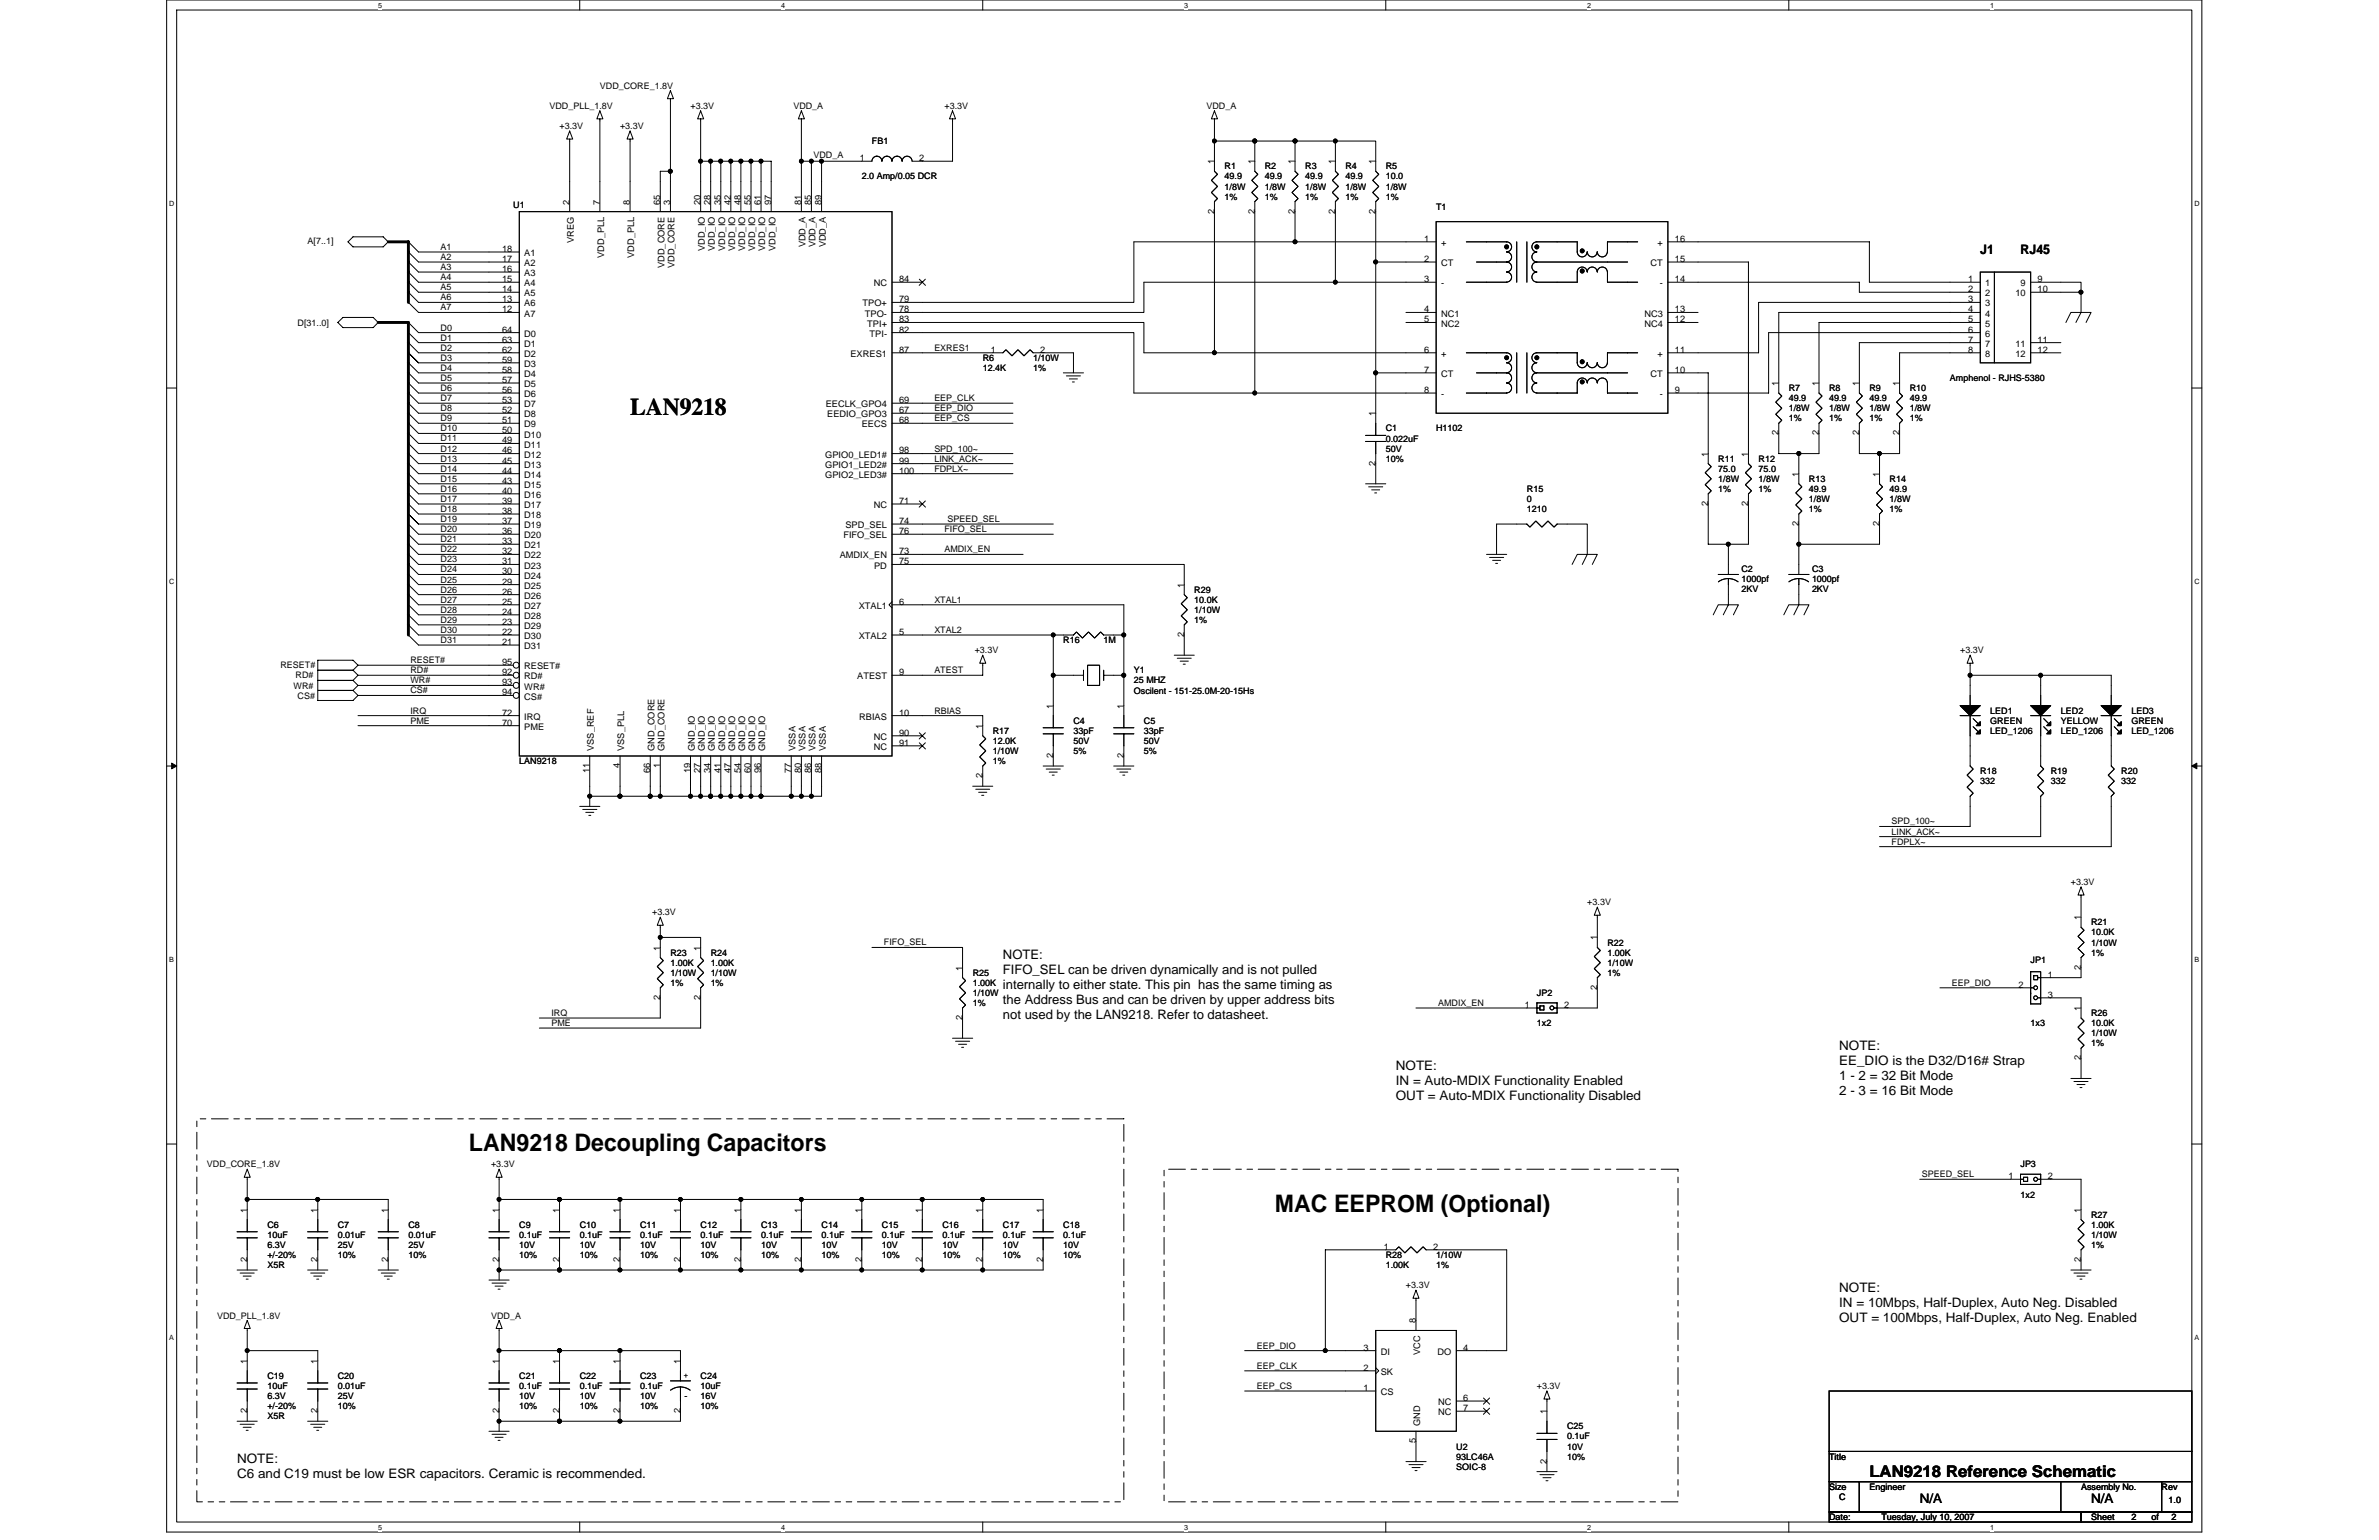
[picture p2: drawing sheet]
<svg xmlns="http://www.w3.org/2000/svg" width="432mm" height="279mm" viewBox="0 0 432 279" stroke-linecap="round" stroke-linejoin="round" font-family="sans-serif">
<defs><g id="words">
<g font-size="4.4">
<text x="114.4" y="75.3">LAN9218</text>
<text x="85.1" y="208.9">LAN9218 Decoupling Capacitors</text>
<text x="231.4" y="219.9">MAC EEPROM (Optional)</text>
</g>
<text font-size="2.9" x="339.3" y="267.9">LAN9218 Reference Schematic</text>
<g font-size="2.4">
<text x="359.4" y="46.1">J1</text>
<text x="366.7" y="46.1">RJ45</text>
<text x="182" y="174">NOTE:</text>
<text x="182" y="176.7">FIFO_SEL can be driven dynamically and is not pulled</text>
<text x="182" y="179.5">internally to either state. This pin has the same timing as</text>
<text x="182" y="182.2">the Address Bus and can be driven by upper address bits</text>
<text x="182" y="184.9">not used by the LAN9218. Refer to datasheet.</text>
<text x="333.8" y="190.5">NOTE:</text>
<text x="253.3" y="194.1">NOTE:</text>
<text x="253.3" y="196.9">IN = Auto-MDIX Functionality Enabled</text>
<text x="333.8" y="193.2">EE_DIO is the D32/D16# Strap</text>
<text x="333.8" y="195.9">1 - 2 = 32 Bit Mode</text>
<text x="253.3" y="199.6">OUT = Auto-MDIX Functionality Disabled</text>
<text x="333.8" y="198.7">2 - 3 = 16 Bit Mode</text>
<text x="333.8" y="234.4">NOTE:</text>
<text x="333.8" y="237.1">IN = 10Mbps, Half-Duplex, Auto Neg. Disabled</text>
<text x="333.8" y="239.8">OUT = 100Mbps, Half-Duplex, Auto Neg. Enabled</text>
<text x="43" y="265.5">NOTE:</text>
<text x="43" y="268.2">C6 and C19 must be low ESR capacitors. Ceramic is recommended.</text>
<text x="348.4" y="272.8">N/A</text>
<text x="379.5" y="272.8">N/A</text>
</g>
<g font-size="1.7">
<text x="156.1" y="29.2">1</text>
<text x="166.8" y="29.2">2</text>
<text x="220.4" y="29.8" transform="rotate(-90 220.4 29.8)">1</text>
<text x="227.7" y="29.8" transform="rotate(-90 227.7 29.8)">1</text>
<text x="235" y="29.8" transform="rotate(-90 235 29.8)">1</text>
<text x="242.4" y="29.8" transform="rotate(-90 242.4 29.8)">1</text>
<text x="249.7" y="29.8" transform="rotate(-90 249.7 29.8)">1</text>
<text x="103.4" y="37.1" transform="rotate(-90 103.4 37.1)">2</text>
<text x="108.9" y="37.1" transform="rotate(-90 108.9 37.1)">7</text>
<text x="114.3" y="37.1" transform="rotate(-90 114.3 37.1)">8</text>
<text x="119.8" y="37.1" transform="rotate(-90 119.8 37.1)">65</text>
<text x="121.7" y="37.1" transform="rotate(-90 121.7 37.1)">3</text>
<text x="127.1" y="37.1" transform="rotate(-90 127.1 37.1)">20</text>
<text x="129" y="37.1" transform="rotate(-90 129 37.1)">28</text>
<text x="130.8" y="37.1" transform="rotate(-90 130.8 37.1)">35</text>
<text x="132.6" y="37.1" transform="rotate(-90 132.6 37.1)">42</text>
<text x="134.5" y="37.1" transform="rotate(-90 134.5 37.1)">48</text>
<text x="136.3" y="37.1" transform="rotate(-90 136.3 37.1)">55</text>
<text x="138.1" y="37.1" transform="rotate(-90 138.1 37.1)">61</text>
<text x="140" y="37.1" transform="rotate(-90 140 37.1)">97</text>
<text x="145.4" y="37.1" transform="rotate(-90 145.4 37.1)">81</text>
<text x="147.3" y="37.1" transform="rotate(-90 147.3 37.1)">85</text>
<text x="149.1" y="37.1" transform="rotate(-90 149.1 37.1)">89</text>
<text x="220.4" y="38.8" transform="rotate(-90 220.4 38.8)">2</text>
<text x="227.7" y="38.8" transform="rotate(-90 227.7 38.8)">2</text>
<text x="235" y="38.8" transform="rotate(-90 235 38.8)">2</text>
<text x="242.4" y="38.8" transform="rotate(-90 242.4 38.8)">2</text>
<text x="249.7" y="38.8" transform="rotate(-90 249.7 38.8)">2</text>
<text x="91.1" y="45.7">18</text>
<text x="91.1" y="47.5">17</text>
<text x="95.2" y="46.5">A1</text>
<text x="104.2" y="44.1" transform="rotate(-90 104.2 44.1)">VREG</text>
<text x="109.6" y="46.8" transform="rotate(-90 109.6 46.8)">VDD_PLL</text>
<text x="115.1" y="46.8" transform="rotate(-90 115.1 46.8)">VDD_PLL</text>
<text x="127.9" y="45.6" transform="rotate(-90 127.9 45.6)">VDD_IO</text>
<text x="129.8" y="45.6" transform="rotate(-90 129.8 45.6)">VDD_IO</text>
<text x="131.6" y="45.6" transform="rotate(-90 131.6 45.6)">VDD_IO</text>
<text x="133.4" y="45.6" transform="rotate(-90 133.4 45.6)">VDD_IO</text>
<text x="135.2" y="45.6" transform="rotate(-90 135.2 45.6)">VDD_IO</text>
<text x="137.1" y="45.6" transform="rotate(-90 137.1 45.6)">VDD_IO</text>
<text x="138.9" y="45.6" transform="rotate(-90 138.9 45.6)">VDD_IO</text>
<text x="140.7" y="45.6" transform="rotate(-90 140.7 45.6)">VDD_IO</text>
<text x="146.2" y="44.9" transform="rotate(-90 146.2 44.9)">VDD_A</text>
<text x="148" y="44.9" transform="rotate(-90 148 44.9)">VDD_A</text>
<text x="149.9" y="44.9" transform="rotate(-90 149.9 44.9)">VDD_A</text>
<text x="258.5" y="43.9">1</text>
<text x="258.5" y="47.5">2</text>
<text x="261.6" y="44.6">+</text>
<text x="300.8" y="44.6">+</text>
<text x="304" y="47.5">15</text>
<text x="304" y="43.9">16</text>
<text x="91.1" y="49.3">16</text>
<text x="91.1" y="51.2">15</text>
<text x="91.1" y="53">14</text>
<text x="95.2" y="48.3">A2</text>
<text x="95.2" y="50.1">A3</text>
<text x="95.2" y="51.9">A4</text>
<text x="95.2" y="53.8">A5</text>
<text x="120.6" y="48.6" transform="rotate(-90 120.6 48.6)">VDD_CORE</text>
<text x="122.4" y="48.6" transform="rotate(-90 122.4 48.6)">VDD_CORE</text>
<text x="158.6" y="51.9">NC</text>
<text x="163.2" y="51.2">84</text>
<text x="258.5" y="51.2">3</text>
<text x="261.6" y="51.9">-</text>
<text x="261.6" y="48.3">CT</text>
<text x="299.6" y="48.3">CT</text>
<text x="301.3" y="51.9">-</text>
<text x="304" y="51.2">14</text>
<text x="357.2" y="51.2">1</text>
<text x="357.2" y="53">2</text>
<text x="360.3" y="51.9">1</text>
<text x="360.3" y="53.8">2</text>
<text x="365.8" y="53.8">10</text>
<text x="366.7" y="51.9">9</text>
<text x="369.8" y="53">10</text>
<text x="369.8" y="51.2">9</text>
<text x="91.1" y="54.8">13</text>
<text x="91.1" y="56.7">12</text>
<text x="95.2" y="55.6">A6</text>
<text x="95.2" y="57.4">A7</text>
<text x="156.6" y="55.6">TPO+</text>
<text x="157" y="57.4">TPO-</text>
<text x="157.4" y="59.2">TPI+</text>
<text x="163.2" y="56.7">78</text>
<text x="163.2" y="58.5">83</text>
<text x="163.2" y="54.8">79</text>
<text x="258.5" y="56.7">4</text>
<text x="258.5" y="58.5">5</text>
<text x="261.6" y="57.4">NC1</text>
<text x="261.6" y="59.2">NC2</text>
<text x="298.5" y="57.4">NC3</text>
<text x="298.5" y="59.2">NC4</text>
<text x="304" y="56.7">13</text>
<text x="304" y="58.5">12</text>
<text x="357.2" y="54.8">3</text>
<text x="357.2" y="56.7">4</text>
<text x="357.2" y="58.5">5</text>
<text x="360.3" y="55.6">3</text>
<text x="360.3" y="57.4">4</text>
<text x="360.3" y="59.2">5</text>
<text x="91.1" y="65.8">59</text>
<text x="91.1" y="64">62</text>
<text x="91.1" y="62.1">63</text>
<text x="91.1" y="60.3">64</text>
<text x="95.2" y="64.7">D2</text>
<text x="95.2" y="62.9">D1</text>
<text x="95.2" y="61.1">D0</text>
<text x="154.4" y="64.7">EXRES1</text>
<text x="157.8" y="61.1">TPI-</text>
<text x="163.2" y="64">87</text>
<text x="163.2" y="60.3">82</text>
<text x="179.8" y="64">1</text>
<text x="188.8" y="64">2</text>
<text x="258.5" y="64">6</text>
<text x="261.6" y="64.7">+</text>
<text x="300.8" y="64.7">+</text>
<text x="304" y="64">11</text>
<text x="357.2" y="60.3">6</text>
<text x="357.2" y="62.1">7</text>
<text x="357.2" y="64">8</text>
<text x="360.3" y="61.1">6</text>
<text x="360.3" y="62.9">7</text>
<text x="360.3" y="64.7">8</text>
<text x="365.8" y="62.9">11</text>
<text x="365.8" y="64.7">12</text>
<text x="369.8" y="62.1">11</text>
<text x="369.8" y="64">12</text>
<text x="91.1" y="71.3">56</text>
<text x="91.1" y="69.5">57</text>
<text x="91.1" y="67.6">58</text>
<text x="95.2" y="70.2">D5</text>
<text x="95.2" y="68.4">D4</text>
<text x="95.2" y="66.6">D3</text>
<text x="258.5" y="71.3">8</text>
<text x="258.5" y="67.6">7</text>
<text x="261.6" y="68.4">CT</text>
<text x="299.6" y="68.4">CT</text>
<text x="304" y="67.6">10</text>
<text x="304" y="71.3">9</text>
<text x="322.8" y="70" transform="rotate(-90 322.8 70)">1</text>
<text x="330.1" y="70" transform="rotate(-90 330.1 70)">1</text>
<text x="337.5" y="70" transform="rotate(-90 337.5 70)">1</text>
<text x="344.8" y="70" transform="rotate(-90 344.8 70)">1</text>
<text x="91.1" y="76.8">51</text>
<text x="91.1" y="75">52</text>
<text x="91.1" y="73.1">53</text>
<text x="95.2" y="77.5">D9</text>
<text x="95.2" y="75.7">D8</text>
<text x="95.2" y="73.9">D7</text>
<text x="95.2" y="72.1">D6</text>
<text x="149.9" y="73.9">EECLK_GPO4</text>
<text x="150.2" y="75.7">EEDIO_GPO3</text>
<text x="156.4" y="77.5">EECS</text>
<text x="163.2" y="75">67</text>
<text x="163.2" y="73.1">69</text>
<text x="163.2" y="76.8">68</text>
<text x="249.7" y="75.5" transform="rotate(-90 249.7 75.5)">1</text>
<text x="261.6" y="72.1">-</text>
<text x="301.3" y="72.1">-</text>
<text x="91.1" y="82.3">46</text>
<text x="91.1" y="80.4">49</text>
<text x="91.1" y="78.6">50</text>
<text x="95.2" y="83">D12</text>
<text x="95.2" y="81.2">D11</text>
<text x="95.2" y="79.4">D10</text>
<text x="149.8" y="83">GPIO0_LED1#</text>
<text x="163.2" y="82.3">98</text>
<text x="310" y="82.8" transform="rotate(-90 310 82.8)">1</text>
<text x="317.3" y="82.8" transform="rotate(-90 317.3 82.8)">1</text>
<text x="322.8" y="79" transform="rotate(-90 322.8 79)">2</text>
<text x="330.1" y="79" transform="rotate(-90 330.1 79)">2</text>
<text x="337.5" y="79" transform="rotate(-90 337.5 79)">2</text>
<text x="344.8" y="79" transform="rotate(-90 344.8 79)">2</text>
<text x="91.1" y="89.6">40</text>
<text x="91.1" y="87.8">43</text>
<text x="91.1" y="85.9">44</text>
<text x="91.1" y="84.1">45</text>
<text x="95.2" y="88.5">D15</text>
<text x="95.2" y="86.7">D14</text>
<text x="95.2" y="84.9">D13</text>
<text x="149.8" y="84.9">GPIO1_LED2#</text>
<text x="149.8" y="86.7">GPIO2_LED3#</text>
<text x="163.2" y="84.1">99</text>
<text x="163.2" y="85.9">100</text>
<text x="249.7" y="84.5" transform="rotate(-90 249.7 84.5)">2</text>
<text x="326.5" y="86.5" transform="rotate(-90 326.5 86.5)">1</text>
<text x="341.1" y="86.5" transform="rotate(-90 341.1 86.5)">1</text>
<text x="91.1" y="95.1">37</text>
<text x="91.1" y="93.2">38</text>
<text x="91.1" y="91.4">39</text>
<text x="95.2" y="95.8">D19</text>
<text x="95.2" y="94">D18</text>
<text x="95.2" y="92.2">D17</text>
<text x="95.2" y="90.3">D16</text>
<text x="153.4" y="95.8">SPD_SEL</text>
<text x="158.6" y="92.2">NC</text>
<text x="163.2" y="91.4">71</text>
<text x="163.2" y="95.1">74</text>
<text x="310" y="91.8" transform="rotate(-90 310 91.8)">2</text>
<text x="317.3" y="91.8" transform="rotate(-90 317.3 91.8)">2</text>
<text x="326.5" y="95.5" transform="rotate(-90 326.5 95.5)">2</text>
<text x="341.1" y="95.5" transform="rotate(-90 341.1 95.5)">2</text>
<text x="91.1" y="100.6">32</text>
<text x="91.1" y="98.7">33</text>
<text x="91.1" y="96.9">36</text>
<text x="95.2" y="101.3">D22</text>
<text x="95.2" y="99.5">D21</text>
<text x="95.2" y="97.7">D20</text>
<text x="152.4" y="101.3">AMDIX_EN</text>
<text x="153.1" y="97.7">FIFO_SEL</text>
<text x="163.2" y="100.6">73</text>
<text x="163.2" y="96.9">76</text>
<text x="91.1" y="107.9">26</text>
<text x="91.1" y="106">29</text>
<text x="91.1" y="104.2">30</text>
<text x="91.1" y="102.4">31</text>
<text x="95.2" y="106.8">D25</text>
<text x="95.2" y="105">D24</text>
<text x="95.2" y="103.1">D23</text>
<text x="158.7" y="103.1">PD</text>
<text x="163.2" y="102.4">75</text>
<text x="214.9" y="106.6" transform="rotate(-90 214.9 106.6)">1</text>
<text x="91.1" y="113.3">23</text>
<text x="91.1" y="111.5">24</text>
<text x="91.1" y="109.7">25</text>
<text x="95.2" y="112.3">D28</text>
<text x="95.2" y="110.5">D27</text>
<text x="95.2" y="108.6">D26</text>
<text x="155.9" y="110.5">XTAL1</text>
<text x="163.2" y="109.7">6</text>
<text x="91.1" y="117">21</text>
<text x="91.1" y="115.2">22</text>
<text x="95.2" y="117.8">D31</text>
<text x="95.2" y="116">D30</text>
<text x="95.2" y="114.1">D29</text>
<text x="155.9" y="116">XTAL2</text>
<text x="163.2" y="115.2">5</text>
<text x="214.9" y="115.6" transform="rotate(-90 214.9 115.6)">2</text>
<text x="91.1" y="120.7">95</text>
<text x="91.1" y="122.5">92</text>
<text x="91.1" y="124.3">93</text>
<text x="95.2" y="121.4">RESET#</text>
<text x="95.2" y="123.3">RD#</text>
<text x="95.2" y="125.1">WR#</text>
<text x="155.6" y="123.3">ATEST</text>
<text x="163.2" y="122.5">9</text>
<text x="91.1" y="131.6">70</text>
<text x="91.1" y="126.2">94</text>
<text x="91.1" y="129.8">72</text>
<text x="95.2" y="126.9">CS#</text>
<text x="95.2" y="130.6">IRQ</text>
<text x="156" y="130.6">RBIAS</text>
<text x="163.2" y="129.8">10</text>
<text x="191.2" y="128.6" transform="rotate(-90 191.2 128.6)">1</text>
<text x="204" y="128.6" transform="rotate(-90 204 128.6)">1</text>
<text x="95.2" y="132.4">PME</text>
<text x="107.8" y="136.2" transform="rotate(-90 107.8 136.2)">VSS_REF</text>
<text x="113.3" y="136.2" transform="rotate(-90 113.3 136.2)">VSS_PLL</text>
<text x="118.8" y="136.2" transform="rotate(-90 118.8 136.2)">GND_CORE</text>
<text x="120.6" y="136.2" transform="rotate(-90 120.6 136.2)">GND_CORE</text>
<text x="126.1" y="136.2" transform="rotate(-90 126.1 136.2)">GND_IO</text>
<text x="127.9" y="136.2" transform="rotate(-90 127.9 136.2)">GND_IO</text>
<text x="129.8" y="136.2" transform="rotate(-90 129.8 136.2)">GND_IO</text>
<text x="131.6" y="136.2" transform="rotate(-90 131.6 136.2)">GND_IO</text>
<text x="133.4" y="136.2" transform="rotate(-90 133.4 136.2)">GND_IO</text>
<text x="135.2" y="136.2" transform="rotate(-90 135.2 136.2)">GND_IO</text>
<text x="137.1" y="136.2" transform="rotate(-90 137.1 136.2)">GND_IO</text>
<text x="138.9" y="136.2" transform="rotate(-90 138.9 136.2)">GND_IO</text>
<text x="144.4" y="136.2" transform="rotate(-90 144.4 136.2)">VSSA</text>
<text x="146.2" y="136.2" transform="rotate(-90 146.2 136.2)">VSSA</text>
<text x="148" y="136.2" transform="rotate(-90 148 136.2)">VSSA</text>
<text x="149.9" y="136.2" transform="rotate(-90 149.9 136.2)">VSSA</text>
<text x="158.6" y="136.1">NC</text>
<text x="158.6" y="134.2">NC</text>
<text x="163.2" y="135.3">91</text>
<text x="163.2" y="133.5">90</text>
<text x="178.4" y="132.2" transform="rotate(-90 178.4 132.2)">1</text>
<text x="191.2" y="137.5" transform="rotate(-90 191.2 137.5)">2</text>
<text x="204" y="137.5" transform="rotate(-90 204 137.5)">2</text>
<text x="107" y="140.3" transform="rotate(-90 107 140.3)">11</text>
<text x="112.5" y="139.4" transform="rotate(-90 112.5 139.4)">4</text>
<text x="118" y="140.3" transform="rotate(-90 118 140.3)">66</text>
<text x="119.8" y="139.4" transform="rotate(-90 119.8 139.4)">1</text>
<text x="125.3" y="140.3" transform="rotate(-90 125.3 140.3)">19</text>
<text x="127.1" y="140.3" transform="rotate(-90 127.1 140.3)">27</text>
<text x="129" y="140.3" transform="rotate(-90 129 140.3)">34</text>
<text x="130.8" y="140.3" transform="rotate(-90 130.8 140.3)">41</text>
<text x="132.6" y="140.3" transform="rotate(-90 132.6 140.3)">47</text>
<text x="134.5" y="140.3" transform="rotate(-90 134.5 140.3)">54</text>
<text x="136.3" y="140.3" transform="rotate(-90 136.3 140.3)">60</text>
<text x="138.1" y="140.3" transform="rotate(-90 138.1 140.3)">96</text>
<text x="143.6" y="140.3" transform="rotate(-90 143.6 140.3)">77</text>
<text x="145.4" y="140.3" transform="rotate(-90 145.4 140.3)">80</text>
<text x="147.3" y="140.3" transform="rotate(-90 147.3 140.3)">86</text>
<text x="149.1" y="140.3" transform="rotate(-90 149.1 140.3)">88</text>
<text x="178.4" y="141.2" transform="rotate(-90 178.4 141.2)">2</text>
<text x="377.7" y="167" transform="rotate(-90 377.7 167)">1</text>
<text x="119.8" y="172.5" transform="rotate(-90 119.8 172.5)">1</text>
<text x="127.1" y="172.5" transform="rotate(-90 127.1 172.5)">1</text>
<text x="289.9" y="170.6" transform="rotate(-90 289.9 170.6)">1</text>
<text x="174.7" y="176.1" transform="rotate(-90 174.7 176.1)">1</text>
<text x="289.9" y="179.6" transform="rotate(-90 289.9 179.6)">2</text>
<text x="366.4" y="179.2">2</text>
<text x="371.7" y="177.4">1</text>
<text x="377.7" y="175.9" transform="rotate(-90 377.7 175.9)">2</text>
<text x="119.8" y="181.4" transform="rotate(-90 119.8 181.4)">2</text>
<text x="127.1" y="181.4" transform="rotate(-90 127.1 181.4)">2</text>
<text x="174.7" y="185.1" transform="rotate(-90 174.7 185.1)">2</text>
<text x="276.8" y="182.9">1</text>
<text x="283.9" y="182.9">2</text>
<text x="371.7" y="181">3</text>
<text x="377.7" y="183.4" transform="rotate(-90 377.7 183.4)">1</text>
<text x="377.7" y="192.4" transform="rotate(-90 377.7 192.4)">2</text>
<text x="364.5" y="213.9">1</text>
<text x="371.7" y="213.9">2</text>
<text x="44.9" y="220" transform="rotate(-90 44.9 220)">1</text>
<text x="57.7" y="220" transform="rotate(-90 57.7 220)">1</text>
<text x="70.4" y="220" transform="rotate(-90 70.4 220)">1</text>
<text x="90.6" y="220" transform="rotate(-90 90.6 220)">1</text>
<text x="101.5" y="220" transform="rotate(-90 101.5 220)">1</text>
<text x="112.5" y="220" transform="rotate(-90 112.5 220)">1</text>
<text x="123.5" y="220" transform="rotate(-90 123.5 220)">1</text>
<text x="134.5" y="220" transform="rotate(-90 134.5 220)">1</text>
<text x="145.4" y="220" transform="rotate(-90 145.4 220)">1</text>
<text x="156.4" y="220" transform="rotate(-90 156.4 220)">1</text>
<text x="167.4" y="220" transform="rotate(-90 167.4 220)">1</text>
<text x="178.4" y="220" transform="rotate(-90 178.4 220)">1</text>
<text x="189.3" y="220" transform="rotate(-90 189.3 220)">1</text>
<text x="377.7" y="220" transform="rotate(-90 377.7 220)">1</text>
<text x="251.1" y="226.7">1</text>
<text x="260.1" y="226.7">2</text>
<text x="44.9" y="229" transform="rotate(-90 44.9 229)">2</text>
<text x="57.7" y="229" transform="rotate(-90 57.7 229)">2</text>
<text x="70.4" y="229" transform="rotate(-90 70.4 229)">2</text>
<text x="90.6" y="229" transform="rotate(-90 90.6 229)">2</text>
<text x="101.5" y="229" transform="rotate(-90 101.5 229)">2</text>
<text x="112.5" y="229" transform="rotate(-90 112.5 229)">2</text>
<text x="123.5" y="229" transform="rotate(-90 123.5 229)">2</text>
<text x="134.5" y="229" transform="rotate(-90 134.5 229)">2</text>
<text x="145.4" y="229" transform="rotate(-90 145.4 229)">2</text>
<text x="156.4" y="229" transform="rotate(-90 156.4 229)">2</text>
<text x="167.4" y="229" transform="rotate(-90 167.4 229)">2</text>
<text x="178.4" y="229" transform="rotate(-90 178.4 229)">2</text>
<text x="189.3" y="229" transform="rotate(-90 189.3 229)">2</text>
<text x="377.7" y="229" transform="rotate(-90 377.7 229)">2</text>
<text x="247.5" y="245">3</text>
<text x="250.6" y="245.8">DI</text>
<text x="257" y="240.1" transform="rotate(-90 257 240.1)">8</text>
<text x="257.8" y="245.8" transform="rotate(-90 257.8 245.8)">VCC</text>
<text x="260.9" y="245.8">DO</text>
<text x="265.6" y="245">4</text>
<text x="44.9" y="247.4" transform="rotate(-90 44.9 247.4)">1</text>
<text x="57.7" y="247.4" transform="rotate(-90 57.7 247.4)">1</text>
<text x="90.6" y="247.4" transform="rotate(-90 90.6 247.4)">1</text>
<text x="101.5" y="247.4" transform="rotate(-90 101.5 247.4)">1</text>
<text x="112.5" y="247.4" transform="rotate(-90 112.5 247.4)">1</text>
<text x="123.5" y="247.4" transform="rotate(-90 123.5 247.4)">1</text>
<text x="247.5" y="248.7">2</text>
<text x="250.6" y="249.4">SK</text>
<text x="44.9" y="256.4" transform="rotate(-90 44.9 256.4)">2</text>
<text x="57.7" y="256.4" transform="rotate(-90 57.7 256.4)">2</text>
<text x="90.6" y="256.4" transform="rotate(-90 90.6 256.4)">2</text>
<text x="101.5" y="256.4" transform="rotate(-90 101.5 256.4)">2</text>
<text x="112.5" y="256.4" transform="rotate(-90 112.5 256.4)">2</text>
<text x="123.5" y="256.4" transform="rotate(-90 123.5 256.4)">2</text>
<text x="247.5" y="252.3">1</text>
<text x="250.6" y="253.1">CS</text>
<text x="261" y="256.8">NC</text>
<text x="261" y="254.9">NC</text>
<text x="265.6" y="256">7</text>
<text x="265.6" y="254.2">6</text>
<text x="280.8" y="256.6" transform="rotate(-90 280.8 256.6)">1</text>
<text x="257" y="261.9" transform="rotate(-90 257 261.9)">5</text>
<text x="257.8" y="258.8" transform="rotate(-90 257.8 258.8)">GND</text>
<text x="280.8" y="265.5" transform="rotate(-90 280.8 265.5)">2</text>
</g>
<g font-size="1.6">
<text x="108.9" y="16.1">VDD_CORE_1.8V</text>
<text x="99.7" y="19.8">VDD_PLL_1.8V</text>
<text x="101.6" y="23.4">+3.3V</text>
<text x="112.5" y="23.4">+3.3V</text>
<text x="125.3" y="19.8">+3.3V</text>
<text x="144" y="19.8">VDD_A</text>
<text x="171.4" y="19.8">+3.3V</text>
<text x="219" y="19.8">VDD_A</text>
<text x="147.6" y="28.7">VDD_A</text>
<text x="158.3" y="26.2">FB1</text>
<text x="156.4" y="32.6">2.0 Amp/0.05 DCR</text>
<text x="222.3" y="30.7">R1</text>
<text x="222.3" y="32.6">49.9</text>
<text x="222.3" y="34.4">1/8W</text>
<text x="229.6" y="30.7">R2</text>
<text x="229.6" y="32.6">49.9</text>
<text x="229.6" y="34.4">1/8W</text>
<text x="236.9" y="30.7">R3</text>
<text x="236.9" y="32.6">49.9</text>
<text x="236.9" y="34.4">1/8W</text>
<text x="244.2" y="30.7">R4</text>
<text x="244.2" y="32.6">49.9</text>
<text x="244.2" y="34.4">1/8W</text>
<text x="251.5" y="30.7">R5</text>
<text x="251.5" y="32.6">10.0</text>
<text x="251.5" y="34.4">1/8W</text>
<text x="93.2" y="37.7">U1</text>
<text x="222.3" y="36.2">1%</text>
<text x="229.6" y="36.2">1%</text>
<text x="236.9" y="36.2">1%</text>
<text x="244.2" y="36.2">1%</text>
<text x="251.5" y="36.2">1%</text>
<text x="260.7" y="38.1">T1</text>
<text x="55.8" y="44.3">A[7..1]</text>
<text x="80" y="45.4">A1</text>
<text x="80" y="47.2">A2</text>
<text x="80" y="52.7">A5</text>
<text x="80" y="50.8">A4</text>
<text x="80" y="49">A3</text>
<text x="54" y="59.1">D[31..0]</text>
<text x="80" y="54.5">A6</text>
<text x="80" y="56.3">A7</text>
<text x="80" y="60">D0</text>
<text x="80" y="63.6">D2</text>
<text x="80" y="65.5">D3</text>
<text x="80" y="61.8">D1</text>
<text x="169.6" y="63.6">EXRES1</text>
<text x="178.4" y="65.5">R6</text>
<text x="187.5" y="65.5">1/10W</text>
<text x="80" y="71">D6</text>
<text x="80" y="69.1">D5</text>
<text x="80" y="67.3">D4</text>
<text x="178.4" y="67.3">12.4K</text>
<text x="187.5" y="67.3">1%</text>
<text x="324.7" y="71">R7</text>
<text x="332" y="71">R8</text>
<text x="339.3" y="71">R9</text>
<text x="346.6" y="71">R10</text>
<text x="353.9" y="69.1">Amphenol - RJHS-5380</text>
<text x="80" y="76.4">D9</text>
<text x="80" y="74.6">D8</text>
<text x="80" y="72.8">D7</text>
<text x="169.6" y="74.6">EEP_DIO</text>
<text x="169.6" y="72.8">EEP_CLK</text>
<text x="169.6" y="76.4">EEP_CS</text>
<text x="324.7" y="72.8">49.9</text>
<text x="324.7" y="74.6">1/8W</text>
<text x="324.7" y="76.5">1%</text>
<text x="332" y="72.8">49.9</text>
<text x="332" y="74.6">1/8W</text>
<text x="332" y="76.5">1%</text>
<text x="339.3" y="72.8">49.9</text>
<text x="339.3" y="74.6">1/8W</text>
<text x="339.3" y="76.5">1%</text>
<text x="346.6" y="72.8">49.9</text>
<text x="346.6" y="74.6">1/8W</text>
<text x="346.6" y="76.5">1%</text>
<text x="80" y="78.3">D10</text>
<text x="80" y="83.8">D13</text>
<text x="80" y="81.9">D12</text>
<text x="80" y="80.1">D11</text>
<text x="169.6" y="83.8">LINK_ACK~</text>
<text x="169.6" y="81.9">SPD_100~</text>
<text x="251.5" y="78.3">C1</text>
<text x="251.5" y="80.1">0.022uF</text>
<text x="251.5" y="81.9">50V</text>
<text x="251.5" y="83.8">10%</text>
<text x="260.7" y="78.3">H1102</text>
<text x="311.9" y="83.8">R11</text>
<text x="319.2" y="83.8">R12</text>
<text x="80" y="85.6">D14</text>
<text x="80" y="89.2">D16</text>
<text x="80" y="87.4">D15</text>
<text x="169.6" y="85.6">FDPLX~</text>
<text x="277.1" y="89.3">R15</text>
<text x="311.9" y="85.6">75.0</text>
<text x="311.9" y="87.4">1/8W</text>
<text x="311.9" y="89.3">1%</text>
<text x="319.2" y="85.6">75.0</text>
<text x="319.2" y="87.4">1/8W</text>
<text x="319.2" y="89.3">1%</text>
<text x="328.3" y="87.4">R13</text>
<text x="328.3" y="89.3">49.9</text>
<text x="343" y="87.4">R14</text>
<text x="343" y="89.3">49.9</text>
<text x="80" y="92.9">D18</text>
<text x="80" y="94.7">D19</text>
<text x="80" y="91.1">D17</text>
<text x="172" y="94.7">SPEED_SEL</text>
<text x="277.1" y="91.1">0</text>
<text x="277.1" y="92.9">1210</text>
<text x="328.3" y="91.1">1/8W</text>
<text x="328.3" y="92.9">1%</text>
<text x="343" y="91.1">1/8W</text>
<text x="343" y="92.9">1%</text>
<text x="80" y="100.2">D22</text>
<text x="80" y="98.4">D21</text>
<text x="80" y="96.6">D20</text>
<text x="171.4" y="96.6">FIFO_SEL</text>
<text x="171.4" y="100.2">AMDIX_EN</text>
<text x="80" y="105.7">D25</text>
<text x="80" y="107.5">D26</text>
<text x="80" y="102">D23</text>
<text x="80" y="103.9">D24</text>
<text x="216.8" y="107.5">R29</text>
<text x="316.1" y="103.7">C2</text>
<text x="316.1" y="105.5">1000pf</text>
<text x="316.1" y="107.4">2KV</text>
<text x="328.9" y="103.7">C3</text>
<text x="328.9" y="105.5">1000pf</text>
<text x="328.9" y="107.4">2KV</text>
<text x="80" y="111.2">D28</text>
<text x="80" y="113">D29</text>
<text x="80" y="109.4">D27</text>
<text x="169.6" y="109.4">XTAL1</text>
<text x="216.8" y="109.4">10.0K</text>
<text x="216.8" y="111.2">1/10W</text>
<text x="216.8" y="113">1%</text>
<text x="80" y="116.7">D31</text>
<text x="80" y="114.9">D30</text>
<text x="169.6" y="114.9">XTAL2</text>
<text x="176.9" y="118.5">+3.3V</text>
<text x="193" y="116.7">R16</text>
<text x="200.3" y="116.7">1M</text>
<text x="355.8" y="118.5">+3.3V</text>
<text x="50.9" y="121.3">RESET#</text>
<text x="53.3" y="124.9">WR#</text>
<text x="53.7" y="123.1">RD#</text>
<text x="74.5" y="120.3">RESET#</text>
<text x="74.5" y="125.8">CS#</text>
<text x="74.5" y="124">WR#</text>
<text x="74.5" y="122.2">RD#</text>
<text x="169.6" y="122.2">ATEST</text>
<text x="205.8" y="122.2">Y1</text>
<text x="205.8" y="124">25 MHZ</text>
<text x="205.8" y="125.8">Oscilent - 151-25.0M-20-15Hs</text>
<text x="54" y="126.7">CS#</text>
<text x="74.5" y="131.3">PME</text>
<text x="74.5" y="129.5">IRQ</text>
<text x="169.6" y="129.5">RBIAS</text>
<text x="194.8" y="131.3">C4</text>
<text x="207.6" y="131.3">C5</text>
<text x="361.3" y="129.5">LED1</text>
<text x="361.3" y="131.3">GREEN</text>
<text x="374.1" y="129.5">LED2</text>
<text x="374.1" y="131.3">YELLOW</text>
<text x="386.9" y="129.5">LED3</text>
<text x="386.9" y="131.3">GREEN</text>
<text x="180.2" y="133.1">R17</text>
<text x="180.2" y="135">12.0K</text>
<text x="180.2" y="136.8">1/10W</text>
<text x="194.8" y="133.1">33pF</text>
<text x="194.8" y="135">50V</text>
<text x="194.8" y="136.8">5%</text>
<text x="207.6" y="133.1">33pF</text>
<text x="207.6" y="135">50V</text>
<text x="207.6" y="136.8">5%</text>
<text x="361.3" y="133.1">LED_1206</text>
<text x="374.1" y="133.1">LED_1206</text>
<text x="386.9" y="133.1">LED_1206</text>
<text x="94.3" y="138.6">LAN9218</text>
<text x="180.2" y="138.6">1%</text>
<text x="359.4" y="140.5">R18</text>
<text x="359.4" y="142.3">332</text>
<text x="372.2" y="140.5">R19</text>
<text x="372.2" y="142.3">332</text>
<text x="385" y="140.5">R20</text>
<text x="385" y="142.3">332</text>
<text x="343.3" y="149.6">SPD_100~</text>
<text x="343.3" y="151.4">LINK_ACK~</text>
<text x="343.3" y="153.2">FDPLX~</text>
<text x="375.9" y="160.6">+3.3V</text>
<text x="118.4" y="166.1">+3.3V</text>
<text x="288.1" y="164.2">+3.3V</text>
<text x="379.5" y="167.9">R21</text>
<text x="121.7" y="173.4">R23</text>
<text x="129" y="173.4">R24</text>
<text x="160.4" y="171.5">FIFO_SEL</text>
<text x="291.8" y="171.6">R22</text>
<text x="291.8" y="173.4">1.00K</text>
<text x="379.5" y="169.7">10.0K</text>
<text x="379.5" y="171.6">1/10W</text>
<text x="379.5" y="173.4">1%</text>
<text x="121.7" y="175.2">1.00K</text>
<text x="121.7" y="177">1/10W</text>
<text x="121.7" y="178.9">1%</text>
<text x="129" y="175.2">1.00K</text>
<text x="129" y="177">1/10W</text>
<text x="129" y="178.9">1%</text>
<text x="176.6" y="177">R25</text>
<text x="176.6" y="178.9">1.00K</text>
<text x="291.8" y="175.2">1/10W</text>
<text x="291.8" y="177">1%</text>
<text x="354.3" y="178.9">EEP_DIO</text>
<text x="368.6" y="174.7">JP1</text>
<text x="100.1" y="184.3">IRQ</text>
<text x="176.6" y="180.7">1/10W</text>
<text x="176.6" y="182.5">1%</text>
<text x="261" y="182.5">AMDIX_EN</text>
<text x="279" y="180.7">JP2</text>
<text x="379.5" y="184.4">R26</text>
<text x="100.1" y="186.2">PME</text>
<text x="279" y="186.2">1x2</text>
<text x="368.6" y="186.2">1x3</text>
<text x="379.5" y="186.2">10.0K</text>
<text x="379.5" y="188">1/10W</text>
<text x="379.5" y="189.8">1%</text>
<text x="37.5" y="211.8">VDD_CORE_1.8V</text>
<text x="89.1" y="211.8">+3.3V</text>
<text x="348.8" y="213.6">SPEED_SEL</text>
<text x="366.7" y="211.8">JP3</text>
<text x="366.7" y="217.3">1x2</text>
<text x="379.5" y="220.9">R27</text>
<text x="48.5" y="222.8">C6</text>
<text x="48.5" y="224.6">10uF</text>
<text x="48.5" y="226.4">6.3V</text>
<text x="61.3" y="222.8">C7</text>
<text x="61.3" y="224.6">0.01uF</text>
<text x="61.3" y="226.4">25V</text>
<text x="74.1" y="222.8">C8</text>
<text x="74.1" y="224.6">0.01uF</text>
<text x="74.1" y="226.4">25V</text>
<text x="94.3" y="222.8">C9</text>
<text x="94.3" y="224.6">0.1uF</text>
<text x="94.3" y="226.4">10V</text>
<text x="105.2" y="222.8">C10</text>
<text x="105.2" y="224.6">0.1uF</text>
<text x="105.2" y="226.4">10V</text>
<text x="116.2" y="222.8">C11</text>
<text x="116.2" y="224.6">0.1uF</text>
<text x="116.2" y="226.4">10V</text>
<text x="127.2" y="222.8">C12</text>
<text x="127.2" y="224.6">0.1uF</text>
<text x="127.2" y="226.4">10V</text>
<text x="138.1" y="222.8">C13</text>
<text x="138.1" y="224.6">0.1uF</text>
<text x="138.1" y="226.4">10V</text>
<text x="149.1" y="222.8">C14</text>
<text x="149.1" y="224.6">0.1uF</text>
<text x="149.1" y="226.4">10V</text>
<text x="160.1" y="222.8">C15</text>
<text x="160.1" y="224.6">0.1uF</text>
<text x="160.1" y="226.4">10V</text>
<text x="171" y="222.8">C16</text>
<text x="171" y="224.6">0.1uF</text>
<text x="171" y="226.4">10V</text>
<text x="182" y="222.8">C17</text>
<text x="182" y="224.6">0.1uF</text>
<text x="182" y="226.4">10V</text>
<text x="193" y="222.8">C18</text>
<text x="193" y="224.6">0.1uF</text>
<text x="193" y="226.4">10V</text>
<text x="379.5" y="222.8">1.00K</text>
<text x="379.5" y="224.6">1/10W</text>
<text x="379.5" y="226.4">1%</text>
<text x="48.5" y="228.2">+/-20%</text>
<text x="48.5" y="230.1">X5R</text>
<text x="61.3" y="228.2">10%</text>
<text x="74.1" y="228.2">10%</text>
<text x="94.3" y="228.2">10%</text>
<text x="105.2" y="228.2">10%</text>
<text x="116.2" y="228.2">10%</text>
<text x="127.2" y="228.2">10%</text>
<text x="138.1" y="228.2">10%</text>
<text x="149.1" y="228.2">10%</text>
<text x="160.1" y="228.2">10%</text>
<text x="171" y="228.2">10%</text>
<text x="182" y="228.2">10%</text>
<text x="193" y="228.2">10%</text>
<text x="251.5" y="228.2">R28</text>
<text x="251.5" y="230.1">1.00K</text>
<text x="255.2" y="233.7">+3.3V</text>
<text x="260.7" y="228.2">1/10W</text>
<text x="260.7" y="230.1">1%</text>
<text x="39.4" y="239.2">VDD_PLL_1.8V</text>
<text x="89.1" y="239.2">VDD_A</text>
<text x="228.1" y="244.7">EEP_DIO</text>
<text x="48.5" y="250.2">C19</text>
<text x="61.3" y="250.2">C20</text>
<text x="94.3" y="250.2">C21</text>
<text x="105.2" y="250.2">C22</text>
<text x="116.2" y="250.2">C23</text>
<text x="124.1" y="250">+</text>
<text x="127.2" y="250.2">C24</text>
<text x="228.1" y="248.3">EEP_CLK</text>
<text x="48.5" y="252">10uF</text>
<text x="48.5" y="253.9">6.3V</text>
<text x="48.5" y="255.7">+/-20%</text>
<text x="48.5" y="257.5">X5R</text>
<text x="61.3" y="252">0.01uF</text>
<text x="61.3" y="253.9">25V</text>
<text x="61.3" y="255.7">10%</text>
<text x="94.3" y="252">0.1uF</text>
<text x="94.3" y="253.9">10V</text>
<text x="94.3" y="255.7">10%</text>
<text x="105.2" y="252">0.1uF</text>
<text x="105.2" y="253.9">10V</text>
<text x="105.2" y="255.7">10%</text>
<text x="116.2" y="252">0.1uF</text>
<text x="116.2" y="253.9">10V</text>
<text x="116.2" y="255.7">10%</text>
<text x="124.2" y="253.9">-</text>
<text x="127.2" y="252">10uF</text>
<text x="127.2" y="253.9">16V</text>
<text x="127.2" y="255.7">10%</text>
<text x="228.1" y="252">EEP_CS</text>
<text x="279" y="252">+3.3V</text>
<text x="264.3" y="263">U2</text>
<text x="284.4" y="259.3">C25</text>
<text x="284.4" y="261.2">0.1uF</text>
<text x="284.4" y="263">10V</text>
<text x="264.3" y="264.8">93LC46A</text>
<text x="264.3" y="266.7">SOIC-8</text>
<text x="284.4" y="264.8">10%</text>
<text x="332" y="264.8">Title</text>
<text x="332" y="270.3">Size</text>
<text x="332" y="275.8">Date:</text>
<text x="333.8" y="272.1">C</text>
<text x="339.3" y="270.3">Engineer</text>
<text x="341.5" y="275.8">Tuesday, July 10, 2007</text>
<text x="377.7" y="270.3">Assembly No.</text>
<text x="379.5" y="275.8">Sheet</text>
<text x="386.9" y="275.8">2</text>
<text x="390.5" y="275.8">of</text>
<text x="392.3" y="270.3">Rev</text>
<text x="393.6" y="272.7">1.0</text>
<text x="394.2" y="275.8">2</text>
</g>
<g font-size="1.3">
<text x="68.6" y="1.4">5</text>
<text x="141.8" y="1.4">4</text>
<text x="214.9" y="1.4">3</text>
<text x="288.1" y="1.4">2</text>
<text x="361.3" y="1.4">1</text>
<text x="30.7" y="37.3">D</text>
<text x="398.3" y="37.3">D</text>
<text x="30.7" y="105.9">C</text>
<text x="398.3" y="105.9">C</text>
<text x="30.7" y="174.5">B</text>
<text x="398.3" y="174.5">B</text>
<text x="30.7" y="243">A</text>
<text x="398.3" y="243">A</text>
<text x="68.6" y="277.5">5</text>
<text x="141.8" y="277.5">4</text>
<text x="214.9" y="277.5">3</text>
<text x="288.1" y="277.5">2</text>
<text x="361.3" y="277.5">1</text>
</g>
</g></defs>
<path d="M30.2 0h369.4v278h-369.4zM32.1 1.8h365.7v274.3h-365.7z" fill="none" stroke="#000" stroke-width=".18"/>
<g fill="#fff">
<path d="M68.6 .2h.8v1.5h-.8z"/>
<path d="M68.6 276.3h.8v1.5h-.8z"/>
</g>
<path d="M105.2 0v1.8M105.2 276.1v1.9" fill="none" stroke="#000" stroke-width=".18"/>
<g fill="#fff">
<path d="M141.8 .2h.7v1.5h-.7z"/>
<path d="M141.8 276.3h.7v1.5h-.7z"/>
</g>
<path d="M178.4 0v1.8M178.4 276.1v1.9" fill="none" stroke="#000" stroke-width=".18"/>
<g fill="#fff">
<path d="M214.9 .2h.8v1.5h-.8z"/>
<path d="M214.9 276.3h.8v1.5h-.8z"/>
</g>
<path d="M251.5 0v1.8M251.5 276.1v1.9" fill="none" stroke="#000" stroke-width=".18"/>
<g fill="#fff">
<path d="M288.1 .2h.7v1.5h-.7z"/>
<path d="M288.1 276.3h.7v1.5h-.7z"/>
</g>
<path d="M324.7 0v1.8M324.7 276.1v1.9" fill="none" stroke="#000" stroke-width=".18"/>
<g fill="#fff">
<path d="M361.3 .2h.7v1.5h-.7z"/>
<path d="M361.3 276.3h.7v1.5h-.7z"/>
<path d="M30.7 36.1h1v1.5h-1z"/>
<path d="M398.3 36.1h.9v1.5h-.9z"/>
<path d="M30.7 104.7h1v1.5h-1z"/>
<path d="M398.3 104.7h.9v1.5h-.9z"/>
</g>
<path d="M30.2 70.4h1.9M397.8 70.4h1.8" fill="none" stroke="#000" stroke-width=".18"/>
<g fill="#fff">
<path d="M30.7 173.3h.9v1.4h-.9z"/>
<path d="M398.3 173.3h.9v1.4h-.9z"/>
</g>
<path d="M30.2 139h1.9M397.8 139h1.8" fill="none" stroke="#000" stroke-width=".18"/>
<path d="M31.2 138.5l.9 .5-.9 .5zM397.8 139l.9-.5v1z" fill="#000" stroke="#000" stroke-width=".18"/>
<g fill="#fff">
<path d="M30.7 241.9h.9v1.4h-.9z"/>
<path d="M398.3 241.9h.9v1.4h-.9z"/>
</g>
<g fill="none" stroke="#000" stroke-width=".18">
<path d="M121.7 16.4l.5 1.5h-1.1zM121.7 17.9v15M103.4 23.8l.5 1.4h-1.1zM103.4 25.2v13.2M108.9 20.1l.5 1.5h-1.1zM108.9 21.6v11.3M114.4 23.8l.5 1.4h-1.1zM114.4 25.2v7.7M121.7 31.1h-1.9v1.8M127.2 20.1l.5 1.5h-1.1zM127.2 21.6v11.3M127.2 29.3h7.3"/>
<path d="M129 29.3v3.6M130.8 29.3v3.6M132.7 29.3v3.6M134.5 29.3h1.8v3.6M134.5 29.3v3.6M136.3 29.3h3.7v3.6M138.1 29.3v3.6M145.5 20.1l.5 1.5h-1.1zM145.5 21.6v11.3M145.5 29.3h12.8M147.3 29.3v3.6M149.1 29.3v9.1"/>
<path d="M158.3 29.2a.9 .9 0 0 1 .9-.9 .9 .9 0 0 1 .9 .9M160.1 29.2a.9 .9 0 0 1 .9-.9 .9 .9 0 0 1 .9 .9 .92 .92 0 0 1 .9-.9 .92 .92 0 0 1 .9 .9M163.7 29.2a.9 .9 0 0 1 .9-.9 .9 .9 0 0 1 .9 .9M172.9 20.1l.5 1.5h-1.1zM172.9 21.6v7.7h-7.3M220.4 20.1l.6 1.5h-1.1zM220.4 21.6v7.7M220.4 38.4v25.6M220.4 25.6h22M227.8 25.6v3.7M227.8 38.4v32.9M235.1 25.6v5.5l.5 .5-1.1 1.1 1.1 1.1-1.1 1.1 1.1 1.1-.5 .6v7.3"/>
<path d="M242.4 25.6h7.3v5.5l.6 .5-1.1 1.1 1.1 1.1-1.1 1.1 1.1 1.1-.6 .6v42.4M242.4 25.6v5.5l.5 .5-1.1 1.1 1.1 1.1-1.1 1.1 1.1 1.1-.5 .6v14.6M61.3 58.5l1-.9h5.4l.9 .9-.9 .9h-5.4zM63.2 43.9l.9-.9h5.5l.9 .9-.9 .9h-5.5zM74.1 51.2l1.9 1.8h12.8M74.1 43.9l1.9 1.8h12.8M74.1 53l1.9 1.9h12.8M74.1 49.4l1.9 1.8h12.8M74.1 47.5l1.9 1.9h12.8M74.1 45.7l1.9 1.8h12.8M74.1 54.9l1.9 1.8h12.8M74.1 58.5l1.9 1.8h12.8"/>
<path d="M161.9 58.5h45.7v5.5h53.1M249.7 47.5h11M255.2 56.7h5.5M255.2 58.5h5.5M260.7 40.2h42v34.8h-42zM260.7 51.2h-53.1v5.5h-45.7M260.7 43.9h-54.9v11h-43.9M266.1 51.2h7.4M266.1 43.9h7.4M268 47.5h5.5M273.5 47.5a.9 .9 0 0 1 .9 .9 .9 .9 0 0 1-.9 .9M273.5 49.4a.91 .91 0 0 1 .9 .9 .91 .91 0 0 1-.9 .9"/>
<path d="M273.5 45.7a.9 .9 0 0 1 .9 .9 .9 .9 0 0 1-.9 .9M273.5 43.9a.91 .91 0 0 1 .9 .9 .91 .91 0 0 1-.9 .9M275.3 43.9v7.3M277.1 43.9v7.3M278.9 43.9a.91 .91 0 0 0-.9 .9 .91 .91 0 0 0 .9 .9M278.9 45.7a.9 .9 0 0 0-.9 .9 .9 .9 0 0 0 .9 .9M278.9 47.5a.9 .9 0 0 0-.9 .9 .9 .9 0 0 0 .9 .9M278.9 49.4a.91 .91 0 0 0-.9 .9 .91 .91 0 0 0 .9 .9M279 47.5h16.4M279 43.9h7.3v1.8M286.3 49.3a.91 .91 0 0 1 .9-.8 .91 .91 0 0 1 .9 .8 .91 .91 0 0 1 .9-.8 .91 .91 0 0 1 .9 .8 .91 .91 0 0 1 .9-.8 .91 .91 0 0 1 .9 .8M286.3 45.7a.9 .9 0 0 0 .9 .9 .9 .9 0 0 0 .9-.9 .91 .91 0 0 0 .9 .9 .91 .91 0 0 0 .9-.9 .92 .92 0 0 0 .9 .9 .92 .92 0 0 0 .9-.9"/>
<path d="M286.3 49.4v1.8h-7.3M291.8 49.4v1.8h5.4M297.2 43.9h-5.4v1.8M302.7 47.5h14.7v36.6l.5 .6-1.1 1.1 1.1 1.1-1.1 1 1.1 1.1-.5 .6v9.1h-7.4v-9.1l.6-.6-1.1-1.1 1.1-1-1.1-1.1 1.1-1.1-.6-.6v-16.5h-7.3M302.7 51.2h34.8v1.8h16.4M302.7 43.9h36.6v7.3h14.6M302.7 56.7h5.5M302.7 58.5h5.5M353.9 58.5h-23.7v12.8l.5 .6-1.1 1.1 1.1 1.1-1.1 1.1 1.1 1-.5 .6v5.5h-7.3v-3.7M353.9 54.9h-34.7v9.1h-16.5M353.9 56.7h-31v12.8M374.1 51.2h3.6v1.8"/>
<path d="M374.1 53h3.6M375 58.5l.9-1.8h3.6l-.9 1.8M377.7 53v3.7l-.9 1.8M74.1 62.2l1.9 1.8h12.8M74.1 73.2l1.9 1.8h12.8M74.1 71.3l1.9 1.9h12.8M74.1 75l1.9 1.8h12.8M74.1 76.8l1.9 1.8h12.8M74.1 78.6l1.9 1.9h12.8M74.1 69.5l1.9 1.8h12.8M74.1 67.6l1.9 1.9h12.8M74.1 65.8l1.9 1.8h12.8"/>
<path d="M74.1 64l1.9 1.8h12.8M74.1 60.3l1.9 1.9h12.8M161.9 60.3h43.9v11h54.9M161.9 75h22M161.9 73.2h22M161.9 76.8h22M167.4 64h14.6l.6-.5 1.1 1.1 1.1-1.1 1.1 1.1 1.1-1.1 .5 .5h7.3v3.6M193 67.6h3.7M193.5 68.2h2.6M194.1 68.7h1.5M194.6 69.3h.4M247.9 79h3.6"/>
<path d="M249.7 67.6h11M266.1 64h7.4M266.1 71.3h7.4M268 67.6h5.5M273.5 67.6a.91 .91 0 0 1 .9 1 .91 .91 0 0 1-.9 .9 .91 .91 0 0 1 .9 .9 .91 .91 0 0 1-.9 .9M273.5 65.8a.9 .9 0 0 1 .9 .9 .9 .9 0 0 1-.9 .9M273.5 64a.9 .9 0 0 1 .9 .9 .9 .9 0 0 1-.9 .9M275.3 64v7.3M277.1 64v7.3M278.9 64a.9 .9 0 0 0-.9 .9 .9 .9 0 0 0 .9 .9M278.9 65.8a.9 .9 0 0 0-.9 .9 .9 .9 0 0 0 .9 .9M278.9 67.6a.91 .91 0 0 0-.9 1 .91 .91 0 0 0 .9 .9 .91 .91 0 0 0-.9 .9 .91 .91 0 0 0 .9 .9"/>
<path d="M279 64h7.3v1.8M279 67.6h16.4M286.3 65.8a.9 .9 0 0 0 .9 .9 .9 .9 0 0 0 .9-.9 .91 .91 0 0 0 .9 .9 .91 .91 0 0 0 .9-.9 .92 .92 0 0 0 .9 .9 .92 .92 0 0 0 .9-.9M291.7 69.5a.91 .91 0 0 0-.9-.9 .91 .91 0 0 0-.9 .9 .91 .91 0 0 0-.9-.9 .91 .91 0 0 0-.9 .9 .91 .91 0 0 0-.9-.9 .91 .91 0 0 0-.9 .9v1.8h-7.3M291.8 69.5v1.8h5.4M297.2 64h-5.4v1.8M353.9 62.2h-16.4v9.1l.5 .6-1.1 1.1 1.1 1.1-1.1 1.1 1.1 1-.5 .6v5.5h7.3v-3.7M353.9 64h-9.1v5.5M353.9 60.3h-32.9v11h-18.3M74.1 98.7l1.9 1.9h12.8M74.1 82.3l1.9 1.8h12.8M74.1 84.1l1.9 1.8h12.8"/>
<path d="M74.1 80.5l1.9 1.8h12.8M74.1 93.3l1.9 1.8h12.8M74.1 95.1l1.9 1.8h12.8M74.1 91.4l1.9 1.9h12.8M74.1 96.9l1.9 1.8h12.8M74.1 89.6l1.9 1.8h12.8M74.1 87.8l1.9 1.8h12.8M74.1 85.9l1.9 1.9h12.8M161.9 84.1h22M161.9 85.9h22M161.9 82.3h22M167.4 95.1h23.8"/>
<path d="M167.4 96.9h23.8M247.9 87.8h3.6M247.9 80.1h3.6M248.4 88.3h2.6M249 88.9h1.4M249.5 89.4h.4M249.7 80.1v7.7M313.7 98.7v3.7M326.5 82.3v5.5l.5 .5-1.1 1.1 1.1 1.1-1.1 1.1 1.1 1.1-.5 .6v9.1M341.1 82.3v5.5l.6 .5-1.1 1.1 1.1 1.1-1.1 1.1 1.1 1.1-.6 .6v5.4h-14.6M74.1 113.4l1.9 1.8h12.8M74.1 107.9l1.9 1.8h12.8"/>
<path d="M74.1 109.7l1.9 1.8h12.8M74.1 115.2l1.9 1.8h12.8M74.1 104.2l1.9 1.9h12.8M74.1 111.5l1.9 1.9h12.8M74.1 106.1l1.9 1.8h12.8M74.1 100.6l1.9 1.8h12.8M74.1 102.4l1.9 1.8h12.8M167.4 102.4h47.5v3.7M167.4 109.7h36.6v22.3M167.4 115.2h25.6M167.4 100.6h18.3M178.4 118.9l.5 1.4h-1.1z"/>
<path d="M191.2 115.2v16.8M202.1 115.2h1.9M213.1 118.9h3.7M213.7 119.4h2.5M214.2 120h1.5M214.9 115.2v3.7M269.8 100.6h3.7M270.4 101.1h2.5M270.9 101.7h1.5M271.5 102.2h.3M271.6 100.6v-5.5h5.5l.6 .5 1.1-1.1 1.1 1.1 1.1-1.1 1.1 1.1 .5-.5h5.5v5.5l-.9 1.8M285.3 102.4l1-1.8h3.6l-.9 1.8"/>
<path d="M311 111.5l.9-1.8h3.6l-.9 1.8M313.7 107.9v1.8l-.9 1.8M323.8 111.5l.9-1.8h3.6l-.9 1.8M326.5 107.9v1.8l-.9 1.8M357.6 118.9l.5 1.4h-1.1zM64.1 125.3h-6.4v1.8h6.4l.9-.9M64.1 121.6h-6.4v1.8h6.4M64.1 123.4h-6.4v1.9h6.4M64.1 125.3l.9 .9M64.1 121.6l.9 .9M64.1 123.4l.9 1M65 120.7l-.9-.9h-6.4v1.8h6.4"/>
<path d="M65 122.5h23.8M65 131.7h29.3M65 120.7h23.8M65 126.2h23.8M65 124.4h23.8M65 129.8h23.8M65 120.7l-.9 .9M65 122.5l-.9 .9M65 124.4l-.9 .9M119.8 137.2v7.3M149.1 137.2v7.3h-42.1M161.9 129.8h16.5v1.9"/>
<path d="M161.9 135.3h5.5M161.9 133.5h5.5M166.9 134.8l1.1 1.1M166.9 132.9l1.1 1.2M168 134.8l-1.2 1.1M168 132.9l-1.2 1.2M178.4 120.3v2.2h-11M189.3 139h3.7M189.3 132h3.7M189.3 133.1h3.7M189.9 139.5h2.5M191.2 122.5h5.5"/>
<path d="M191.2 133.1v5.9M196.7 121.6v1.8M197.4 120.7h2.2v3.7h-2.2zM200.3 122.5h3.7M200.3 121.6v1.8M202.1 139h3.7M202.1 132h3.7M202.1 133.1h3.7M202.7 139.5h2.6M204 133.1v5.9M214.8 120.5h.3M357.6 135.3v3.7l.5 .5-1.1 1.1 1.1 1.1-1.1 1.1 1.1 1.1-.5 .6v5.4h-16.5"/>
<path d="M357.6 122.5h25.6v5.5M357.6 120.3v4.1M368.6 129.8h3.6M370.4 129.8v9.2l.5 .5-1.1 1.1 1.1 1.1-1.1 1.1 1.1 1.1-.5 .6v7.3h-29.3M370.4 122.5v5.5M370.9 130.4l1 .9M370.9 131.8l1 1M381.4 129.8h3.6M383.2 129.8v7.4M383.8 130.4l.9 .9M383.8 131.8l.9 1M105.2 146.3h3.7"/>
<path d="M105.8 146.9h2.5M106.3 147.4h1.5M106.9 147.9h.3M107 142.6v3.7M112.5 142.6v1.9M118 142.6v1.9M125.3 142.6v1.9M127.2 142.6v1.9M129 142.6v1.9M130.8 142.6v1.9M132.7 142.6v1.9M134.5 142.6v1.9"/>
<path d="M136.3 142.6v1.9M138.1 142.6v1.9M143.6 142.6v1.9M145.5 142.6v1.9M147.3 142.6v1.9M176.6 142.6h3.6M177.1 143.2h2.5M177.6 143.7h1.5M178.2 144.3h.4M178.4 140.8v1.8M190.4 140.1h1.5M191 140.6h.3"/>
<path d="M203.2 140.1h1.5M203.8 140.6h.4M383.2 146.3v7.3h-42.1M119.8 166.4l.6 1.5h-1.1zM119.8 170.1h7.4v1.8M119.8 167.9v4M158.3 171.9h16.4v3.7M289.9 164.6l.6 1.5h-1.1zM289.9 166.1v5.8l.6 .5-1.1 1.1 1.1 1.1-1.1 1.1 1.1 1.1-.6 .6v5.5h-7.8M352.1 179.2h14.6M377.7 160.9l.6 1.5h-1.1zM377.7 162.4v5.8l.6 .6-1.1 1.1 1.1 1.1-1.1 1.1 1.1 1.1-.6 .5v3.7h-5.5"/>
<path d="M119.8 181v3.7h-21.9M127.2 181v5.5h-29.3M172.9 188.4h3.7M173.4 188.9h2.6M174 189.5h1.5M174.5 190h.4M174.7 184.7v3.7M257 182.9h22.5M279 181.9h3.6v1.9h-3.6zM279.5 182.5h.7v.7h-.7zM372.2 181h5.5v3.7l.6 .6-1.1 1.1 1.1 1.1-1.1 1 1.1 1.1-.6 .6v5.5M375.9 195.7h3.6"/>
<path d="M376.4 196.2h2.6M377 196.8h1.4M377.5 197.3h.4M30.2 207.6h1.9M44.9 212.1l.5 1.5h-1.1zM44.9 217.6h25.6v1.9M44.9 213.6v9.9M57.7 217.6v5.9M90.6 212.1l.5 1.5h-1.1zM90.6 213.6v9.9M90.6 217.6h98.7v5.9M101.6 217.6v5.9"/>
<path d="M112.5 217.6v5.9M123.5 217.6v5.9M134.5 217.6v5.9M145.5 217.6v5.9M156.4 217.6v5.9M167.4 217.6v5.9M178.4 217.6v5.9M348.4 214h18.9M366.7 213h3.7v1.9h-3.7zM367.3 213.6h.7v.7h-.7zM369.8 214h7.9v5.5M397.8 207.6h1.8"/>
<path d="M43 230.4h3.7M43 223.5h3.7M43 224.6h3.7M43.6 231h2.5M44.1 231.5h1.5M44.7 232.1h.3M44.9 239.6l.5 1.4h-1.1zM44.9 224.6v5.8M55.8 230.4h3.7M55.8 223.5h3.7M55.8 224.6h3.7M56.4 231h2.5"/>
<path d="M56.9 231.5h1.5M57.5 232.1h.3M57.7 224.6v5.8M68.6 230.4h3.7M69.2 231h2.6M69.7 231.5h1.5M70.3 232.1h.4M70.5 228.6v1.8M88.8 232.2h3.6M88.8 223.5h3.6M88.8 224.6h3.6M89.3 232.8h2.6"/>
<path d="M89.9 233.3h1.4M90.4 233.9h.4M90.6 239.6l.5 1.4h-1.1zM90.6 224.6v7.6M99.7 223.5h3.7M99.7 224.6h3.7M101.6 224.6v5.8M110.7 223.5h3.7M110.7 224.6h3.7M112.5 224.6v5.8M121.7 223.5h3.6M121.7 224.6h3.6"/>
<path d="M123.5 224.6v5.8M132.7 223.5h3.6M132.7 224.6h3.6M134.5 224.6v5.8M143.6 223.5h3.7M143.6 224.6h3.7M145.5 224.6v5.8M154.6 223.5h3.7M154.6 224.6h3.7M156.4 224.6v5.8M165.6 223.5h3.6M165.6 224.6h3.6"/>
<path d="M167.4 224.6v5.8M176.6 223.5h3.6M176.6 224.6h3.6M178.4 224.6v5.8M187.5 223.5h3.7M187.5 224.6h3.7M189.3 224.6v5.8h-98.7M251.5 226.8h-10.9v18.2M257 234.1l.6 1.4h-1.1zM257 235.5v5.9M260.7 226.8h12.8v18.2h-9.2M375.9 230.4h3.6"/>
<path d="M376.4 231h2.6M377 231.5h1.4M377.5 232.1h.4M377.7 228.6v1.8M43 257.9h3.7M43 250.9h3.7M43 252h3.7M43.6 258.4h2.5M44.1 259h1.5M44.7 259.5h.3M44.9 245h12.8v1.9M44.9 241v9.9"/>
<path d="M44.9 252v5.9M55.8 257.9h3.7M56.4 258.4h2.5M56.9 259h1.5M57.5 259.5h.3M57.7 256v1.9M88.8 259.7h3.6M88.8 250.9h3.6M88.8 252h3.6M90.6 241v9.9M90.6 252v7.7M90.6 245h32.9v5.5"/>
<path d="M101.6 245v1.9M101.6 256v1.9M112.5 245v1.9M112.5 256v1.9M121.7 250.5h3.6M121.7 252.2a2.96 2.96 0 0 1 3.6 0M123.5 251.6v6.3h-32.9M225.9 245h23.8M225.9 252.4h23.8M225.9 248.7h23.8M249.7 241.4h14.6v18.3h-14.6zM249.7 248.2l.6 .5-.6 .6"/>
<path d="M257 259.7v5.5M264.3 256h5.5M264.3 254.2h5.5M269.3 255.5l1.1 1.1M269.3 253.6l1.1 1.2M270.4 255.5l-1.2 1.1M270.4 253.6l-1.2 1.2M280.8 252.4l.5 1.4h-1.1zM280.8 253.8v6.3M332 252.4h65.8v10.9h-65.8zM89.3 260.2h2.6M89.9 260.8h1.4"/>
<path d="M90.4 261.3h.4M255.2 265.2h3.6M255.7 265.7h2.6M256.3 266.3h1.4M256.8 266.8h.4M279 267h3.6M279 260.1h3.6M279 261.2h3.6M279.5 267.5h2.6M280.1 268.1h1.4M280.6 268.6h.4M280.8 261.2v5.8"/>
<path d="M332 263.3h65.8v5.5h-65.8zM332 274.3h45.7v1.8h-45.7zM332 268.8h5.5v5.5h-5.5zM337.5 268.8h54.8v5.5h-54.8zM374.1 268.8v5.5M377.7 274.3h20.1v1.8h-20.1zM392.3 268.8h5.5v5.5h-5.5z"/>
<circle cx="281.7" cy="182.9" r=".36"/>
<circle cx="369.5" cy="214" r=".36"/>
</g>
<g fill="#000" stroke="#000" stroke-width=".18">
<path d="M368.6 128h3.6l-1.8 1.8z" fill-rule="evenodd"/>
<path d="M372.2 130.9v.8h-.7z" fill-rule="evenodd"/>
<path d="M372.2 132.4v.7h-.7z" fill-rule="evenodd"/>
<path d="M368.6 128h3.6l-1.8 1.8z" fill-rule="evenodd"/>
<path d="M372.2 130.9v.8h-.7z" fill-rule="evenodd"/>
<path d="M372.2 132.4v.7h-.7z" fill-rule="evenodd"/>
<path d="M381.4 128h3.6l-1.8 1.8z" fill-rule="evenodd"/>
<path d="M384.3 131.7l.7-.8v.8z" fill-rule="evenodd"/>
<path d="M385 132.4v.7h-.7z" fill-rule="evenodd"/>
<path d="M381.4 128h3.6l-1.8 1.8z" fill-rule="evenodd"/>
<path d="M384.3 131.7l.7-.8v.8z" fill-rule="evenodd"/>
<path d="M385 132.4v.7h-.7z" fill-rule="evenodd"/>
<circle cx="121.7" cy="31.1" r=".36"/>
<circle cx="127.2" cy="29.2" r=".35"/>
<circle cx="129" cy="29.2" r=".35"/>
<circle cx="130.8" cy="29.2" r=".36"/>
<circle cx="132.6" cy="29.2" r=".35"/>
<circle cx="134.5" cy="29.2" r=".36"/>
<circle cx="136.3" cy="29.2" r=".35"/>
<circle cx="138.1" cy="29.2" r=".35"/>
<circle cx="145.4" cy="29.2" r=".35"/>
<circle cx="147.3" cy="29.2" r=".35"/>
<circle cx="149.1" cy="29.2" r=".36"/>
<circle cx="220.4" cy="25.6" r=".35"/>
<circle cx="227.7" cy="25.6" r=".35"/>
<circle cx="235.1" cy="25.6" r=".36"/>
<circle cx="242.4" cy="25.6" r=".35"/>
<circle cx="235.1" cy="43.9" r=".36"/>
<circle cx="242.4" cy="51.2" r=".35"/>
<circle cx="249.7" cy="47.5" r=".36"/>
<circle cx="273.5" cy="44.8" r=".36"/>
<circle cx="278.9" cy="44.8" r=".36"/>
<circle cx="287.2" cy="49.2" r=".36"/>
<circle cx="287.2" cy="45.5" r=".35"/>
<circle cx="377.7" cy="53" r=".36"/>
<circle cx="220.4" cy="64" r=".36"/>
<circle cx="227.7" cy="71.3" r=".35"/>
<circle cx="249.7" cy="67.6" r=".36"/>
<circle cx="273.5" cy="64.9" r=".35"/>
<circle cx="278.9" cy="64.9" r=".35"/>
<circle cx="287.2" cy="65.6" r=".36"/>
<circle cx="287.2" cy="69.3" r=".35"/>
<circle cx="313.7" cy="98.7" r=".36"/>
<circle cx="326.5" cy="82.3" r=".36"/>
<circle cx="326.5" cy="98.7" r=".36"/>
<circle cx="341.1" cy="82.3" r=".36"/>
<circle cx="191.2" cy="115.2" r=".35"/>
<circle cx="204" cy="115.2" r=".36"/>
<circle cx="191.2" cy="122.5" r=".36"/>
<circle cx="204" cy="122.5" r=".36"/>
<circle cx="357.6" cy="122.5" r=".36"/>
<circle cx="370.4" cy="122.5" r=".36"/>
<circle cx="107" cy="144.4" r=".36"/>
<circle cx="112.5" cy="144.4" r=".36"/>
<circle cx="118" cy="144.4" r=".35"/>
<circle cx="119.8" cy="144.4" r=".35"/>
<circle cx="125.3" cy="144.4" r=".36"/>
<circle cx="127.2" cy="144.4" r=".35"/>
<circle cx="129" cy="144.4" r=".35"/>
<circle cx="130.8" cy="144.4" r=".36"/>
<circle cx="132.6" cy="144.4" r=".35"/>
<circle cx="134.5" cy="144.4" r=".36"/>
<circle cx="136.3" cy="144.4" r=".35"/>
<circle cx="138.1" cy="144.4" r=".35"/>
<circle cx="143.6" cy="144.4" r=".36"/>
<circle cx="145.4" cy="144.4" r=".35"/>
<circle cx="147.3" cy="144.4" r=".35"/>
<circle cx="119.8" cy="170.1" r=".35"/>
<circle cx="44.9" cy="217.6" r=".35"/>
<circle cx="57.7" cy="217.6" r=".36"/>
<circle cx="90.6" cy="217.6" r=".35"/>
<circle cx="101.5" cy="217.6" r=".35"/>
<circle cx="112.5" cy="217.6" r=".36"/>
<circle cx="123.5" cy="217.6" r=".35"/>
<circle cx="134.5" cy="217.6" r=".36"/>
<circle cx="145.4" cy="217.6" r=".35"/>
<circle cx="156.4" cy="217.6" r=".35"/>
<circle cx="167.4" cy="217.6" r=".36"/>
<circle cx="178.4" cy="217.6" r=".35"/>
<circle cx="90.6" cy="230.4" r=".35"/>
<circle cx="101.5" cy="230.4" r=".35"/>
<circle cx="112.5" cy="230.4" r=".36"/>
<circle cx="123.5" cy="230.4" r=".35"/>
<circle cx="134.5" cy="230.4" r=".36"/>
<circle cx="145.4" cy="230.4" r=".35"/>
<circle cx="156.4" cy="230.4" r=".35"/>
<circle cx="167.4" cy="230.4" r=".36"/>
<circle cx="178.4" cy="230.4" r=".35"/>
<circle cx="44.9" cy="245" r=".35"/>
<circle cx="90.6" cy="245" r=".35"/>
<circle cx="90.6" cy="257.8" r=".35"/>
<circle cx="101.5" cy="245" r=".35"/>
<circle cx="101.5" cy="257.8" r=".35"/>
<circle cx="112.5" cy="245" r=".36"/>
<circle cx="112.5" cy="257.8" r=".36"/>
<circle cx="240.5" cy="245" r=".36"/>
</g>
<path d="M68.6 58.5h5.5v56.7M70.5 43.9h3.6v11" fill="none" stroke="#000" stroke-width=".53"/>
<path d="M35.7 203h168.3v69.5h-168.3zM211.3 212.1h93.3v60.4h-93.3z" fill="none" stroke="#000" stroke-width=".18" stroke-dasharray="3 1 1 1 1 1"/>
<circle cx="93.7" cy="120.7" r=".54" fill="#fff" stroke="#000" stroke-width=".18"/>
<path d="M88.8 120.7h4.4" fill="none" stroke="#000" stroke-width=".18"/>
<circle cx="93.7" cy="122.5" r=".54" fill="#fff" stroke="#000" stroke-width=".18"/>
<path d="M88.8 122.5h4.4" fill="none" stroke="#000" stroke-width=".18"/>
<circle cx="93.7" cy="124.3" r=".54" fill="#fff" stroke="#000" stroke-width=".18"/>
<path d="M121.7 32.9v5.5M88.8 124.4h4.4" fill="none" stroke="#000" stroke-width=".18"/>
<circle cx="93.7" cy="126.2" r=".54" fill="#fff" stroke="#000" stroke-width=".18"/>
<g fill="none" stroke="#000" stroke-width=".18">
<path d="M94.3 38.4h67.6v98.8h-67.6zM108.9 32.9v5.5M114.4 32.9v5.5M119.8 32.9v5.5M127.2 32.9v5.5M129 32.9v5.5M130.8 32.9v5.5M132.7 32.9v5.5M134.5 32.9v5.5M136.3 32.9v5.5M138.1 32.9v5.5M140 32.9v5.5"/>
<path d="M145.5 32.9v5.5M147.3 32.9v5.5M220.4 29.3v1.8l.6 .5-1.1 1.1 1.1 1.1-1.1 1.1 1.1 1.1-.6 .6v1.8M227.8 29.3v1.8l.5 .5-1.1 1.1 1.1 1.1-1.1 1.1 1.1 1.1-.5 .6v1.8M88.8 51.2h5.5M88.8 45.7h5.5M88.8 47.5h5.5M88.8 49.4h5.5M88.8 53h5.5M88.8 54.9h5.5M88.8 56.7h5.5M161.9 51.2h5.5"/>
<path d="M166.9 50.7l1.1 1.1M168 50.7l-1.2 1.1M353.9 51.2h5.5M353.9 53h5.5M353.9 54.9h5.5M353.9 56.7h5.5M353.9 58.5h5.5M359.4 49.4h9.2v16.4h-9.2zM362 49.4v16.4M368.6 51.2h5.5M368.6 53h5.5M88.8 64h5.5"/>
<path d="M88.8 78.6h5.5M88.8 76.8h5.5M88.8 75h5.5M88.8 73.2h5.5M88.8 71.3h5.5M88.8 69.5h5.5M88.8 67.6h5.5M88.8 65.8h5.5M88.8 62.2h5.5M88.8 60.3h5.5M161.9 64h5.5M322.9 69.5v1.8l.5 .6-1.1 1.1 1.1 1.1-1.1 1.1 1.1 1-.5 .6v1.8"/>
<path d="M344.8 69.5v1.8l.5 .6-1.1 1.1 1.1 1.1-1.1 1.1 1.1 1-.5 .6v1.8M353.9 64h5.5M353.9 62.2h5.5M353.9 60.3h5.5M368.6 64h5.5M368.6 62.2h5.5M88.8 96.9h5.5M88.8 95.1h5.5M88.8 91.4h5.5M88.8 98.7h5.5M88.8 93.3h5.5M88.8 89.6h5.5"/>
<path d="M88.8 87.8h5.5M88.8 85.9h5.5M88.8 84.1h5.5M88.8 82.3h5.5M88.8 80.5h5.5M161.9 96.9h5.5M161.9 95.1h5.5M161.9 91.4h5.5M166.9 90.9l1.1 1.1M168 90.9l-1.2 1.1M88.8 102.4h5.5M88.8 100.6h5.5"/>
<path d="M88.8 117h5.5M88.8 115.2h5.5M88.8 113.4h5.5M88.8 111.5h5.5M88.8 109.7h5.5M88.8 107.9h5.5M88.8 106.1h5.5M88.8 104.2h5.5M161.9 109.2l-.5 .5 .5 .6M161.9 102.4h5.5M161.9 100.6h5.5M161.9 115.2h5.5"/>
<path d="M161.9 109.7h5.5M193 115.2h1.8l.6-.5 1.1 1.1 1.1-1.1 1.1 1.1 1.1-1.1 .5 .5h1.8M214.9 106.1v1.8l.6 .5-1.1 1.1 1.1 1.1-1.1 1.1 1.1 1.1-.6 .6v1.8M311.9 104.2h3.6M311.9 105.6l1-.5 .8-.1 .7 .1 1.1 .5M313.7 102.4v1.8M313.7 105v2.9M324.7 104.2h3.6M324.7 105.6l1-.5 .8-.1 .7 .1 1.1 .5M326.5 102.4v1.8M326.5 105v2.9M88.8 126.2h4.4"/>
<path d="M88.8 129.8h5.5M107 137.2v5.4M112.5 137.2v5.4M118 137.2v5.4M125.3 137.2v5.4M127.2 137.2v5.4M129 137.2v5.4M130.8 137.2v5.4M132.7 137.2v5.4M134.5 137.2v5.4M136.3 137.2v5.4M138.1 137.2v5.4"/>
<path d="M143.6 137.2v5.4M145.5 137.2v5.4M147.3 137.2v5.4M161.9 122.5h5.5M178.4 131.7v1.8l.5 .5-1.1 1.1 1.1 1.1-1.1 1.1 1.1 1.1-.5 .6v1.8M355.8 129.8h3.6M357.6 124.4v3.6M357.6 129.8v5.5M358.1 130.4l1 .9M358.1 131.8l1 1M383.2 137.2v1.8l.6 .5-1.1 1.1 1.1 1.1-1.1 1.1 1.1 1.1-.6 .6v1.8M119.8 171.9v1.8l.6 .6-1.1 1.1 1.1 1.1-1.1 1.1 1.1 1.1-.6 .5v1.8"/>
<path d="M127.2 171.9v1.8l.5 .6-1.1 1.1 1.1 1.1-1.1 1.1 1.1 1.1-.5 .5v1.8M174.7 175.6v1.8l.6 .5-1.1 1.1 1.1 1.1-1.1 1.1 1.1 1.1-.6 .6v1.8M366.7 179.2h2.4M368.6 176.3h1.8v5.8h-1.8zM369.1 177h.7v.8h-.7zM369.8 177.4h2.4M370.4 179.2h.1M368.6 180.1v.2M369.8 181h2.4M70.5 219.5v4M377.7 219.5v1.8l.6 .5-1.1 1.1 1.1 1.1-1.1 1.1 1.1 1.1-.6 .6v1.8M68.6 223.5h3.7"/>
<path d="M68.6 224.6h3.7M70.5 224.6v4M251.5 226.8h1.8l.6-.6 1.1 1.1 1.1-1.1 1.1 1.1 1.1-1.1 .5 .6h1.9M55.8 250.9h3.7M55.8 252h3.7M57.7 246.9v4M57.7 252v4M99.7 250.9h3.7M99.7 252h3.7M101.6 246.9v4M101.6 252v4M110.7 250.9h3.7"/>
<path d="M110.7 252h3.7M112.5 246.9v4M112.5 252v4"/>
<circle cx="369.5" cy="179.2" r=".35"/>
<circle cx="369.5" cy="181" r=".35"/>
</g>
<g fill="#000" stroke="#000" stroke-width=".18">
<path d="M355.8 128h3.6l-1.8 1.8z" fill-rule="evenodd"/>
<path d="M358.7 131.7l.7-.8v.8z" fill-rule="evenodd"/>
<path d="M359.4 132.4v.7h-.7z" fill-rule="evenodd"/>
<path d="M355.8 128h3.6l-1.8 1.8z" fill-rule="evenodd"/>
<path d="M358.7 131.7l.7-.8v.8z" fill-rule="evenodd"/>
<path d="M359.4 132.4v.7h-.7z" fill-rule="evenodd"/>
<circle cx="121.7" cy="31.1" r=".36"/>
<circle cx="127.2" cy="29.2" r=".35"/>
<circle cx="129" cy="29.2" r=".35"/>
<circle cx="130.8" cy="29.2" r=".36"/>
<circle cx="132.6" cy="29.2" r=".35"/>
<circle cx="134.5" cy="29.2" r=".36"/>
<circle cx="136.3" cy="29.2" r=".35"/>
<circle cx="138.1" cy="29.2" r=".35"/>
<circle cx="145.4" cy="29.2" r=".35"/>
<circle cx="147.3" cy="29.2" r=".35"/>
<circle cx="149.1" cy="29.2" r=".36"/>
<circle cx="220.4" cy="25.6" r=".35"/>
<circle cx="227.7" cy="25.6" r=".35"/>
<circle cx="235.1" cy="25.6" r=".36"/>
<circle cx="242.4" cy="25.6" r=".35"/>
<circle cx="235.1" cy="43.9" r=".36"/>
<circle cx="242.4" cy="51.2" r=".35"/>
<circle cx="249.7" cy="47.5" r=".36"/>
<circle cx="377.7" cy="53" r=".36"/>
<circle cx="220.4" cy="64" r=".36"/>
<circle cx="227.7" cy="71.3" r=".35"/>
<circle cx="249.7" cy="67.6" r=".36"/>
<circle cx="313.7" cy="98.7" r=".36"/>
<circle cx="326.5" cy="82.3" r=".36"/>
<circle cx="326.5" cy="98.7" r=".36"/>
<circle cx="341.1" cy="82.3" r=".36"/>
<circle cx="191.2" cy="115.2" r=".35"/>
<circle cx="204" cy="115.2" r=".36"/>
<circle cx="191.2" cy="122.5" r=".36"/>
<circle cx="204" cy="122.5" r=".36"/>
<circle cx="357.6" cy="122.5" r=".36"/>
<circle cx="370.4" cy="122.5" r=".36"/>
<circle cx="107" cy="144.4" r=".36"/>
<circle cx="112.5" cy="144.4" r=".36"/>
<circle cx="118" cy="144.4" r=".35"/>
<circle cx="119.8" cy="144.4" r=".35"/>
<circle cx="125.3" cy="144.4" r=".36"/>
<circle cx="127.2" cy="144.4" r=".35"/>
<circle cx="129" cy="144.4" r=".35"/>
<circle cx="130.8" cy="144.4" r=".36"/>
<circle cx="132.6" cy="144.4" r=".35"/>
<circle cx="134.5" cy="144.4" r=".36"/>
<circle cx="136.3" cy="144.4" r=".35"/>
<circle cx="138.1" cy="144.4" r=".35"/>
<circle cx="143.6" cy="144.4" r=".36"/>
<circle cx="145.4" cy="144.4" r=".35"/>
<circle cx="147.3" cy="144.4" r=".35"/>
<circle cx="119.8" cy="170.1" r=".35"/>
<circle cx="44.9" cy="217.6" r=".35"/>
<circle cx="57.7" cy="217.6" r=".36"/>
<circle cx="90.6" cy="217.6" r=".35"/>
<circle cx="101.5" cy="217.6" r=".35"/>
<circle cx="112.5" cy="217.6" r=".36"/>
<circle cx="123.5" cy="217.6" r=".35"/>
<circle cx="134.5" cy="217.6" r=".36"/>
<circle cx="145.4" cy="217.6" r=".35"/>
<circle cx="156.4" cy="217.6" r=".35"/>
<circle cx="167.4" cy="217.6" r=".36"/>
<circle cx="178.4" cy="217.6" r=".35"/>
<circle cx="90.6" cy="230.4" r=".35"/>
<circle cx="101.5" cy="230.4" r=".35"/>
<circle cx="112.5" cy="230.4" r=".36"/>
<circle cx="123.5" cy="230.4" r=".35"/>
<circle cx="134.5" cy="230.4" r=".36"/>
<circle cx="145.4" cy="230.4" r=".35"/>
<circle cx="156.4" cy="230.4" r=".35"/>
<circle cx="167.4" cy="230.4" r=".36"/>
<circle cx="178.4" cy="230.4" r=".35"/>
<circle cx="44.9" cy="245" r=".35"/>
<circle cx="90.6" cy="245" r=".35"/>
<circle cx="90.6" cy="257.8" r=".35"/>
<circle cx="101.5" cy="245" r=".35"/>
<circle cx="101.5" cy="257.8" r=".35"/>
<circle cx="112.5" cy="245" r=".36"/>
<circle cx="112.5" cy="257.8" r=".36"/>
<circle cx="240.5" cy="245" r=".36"/>
</g>
<use href="#words"/>
</svg>
